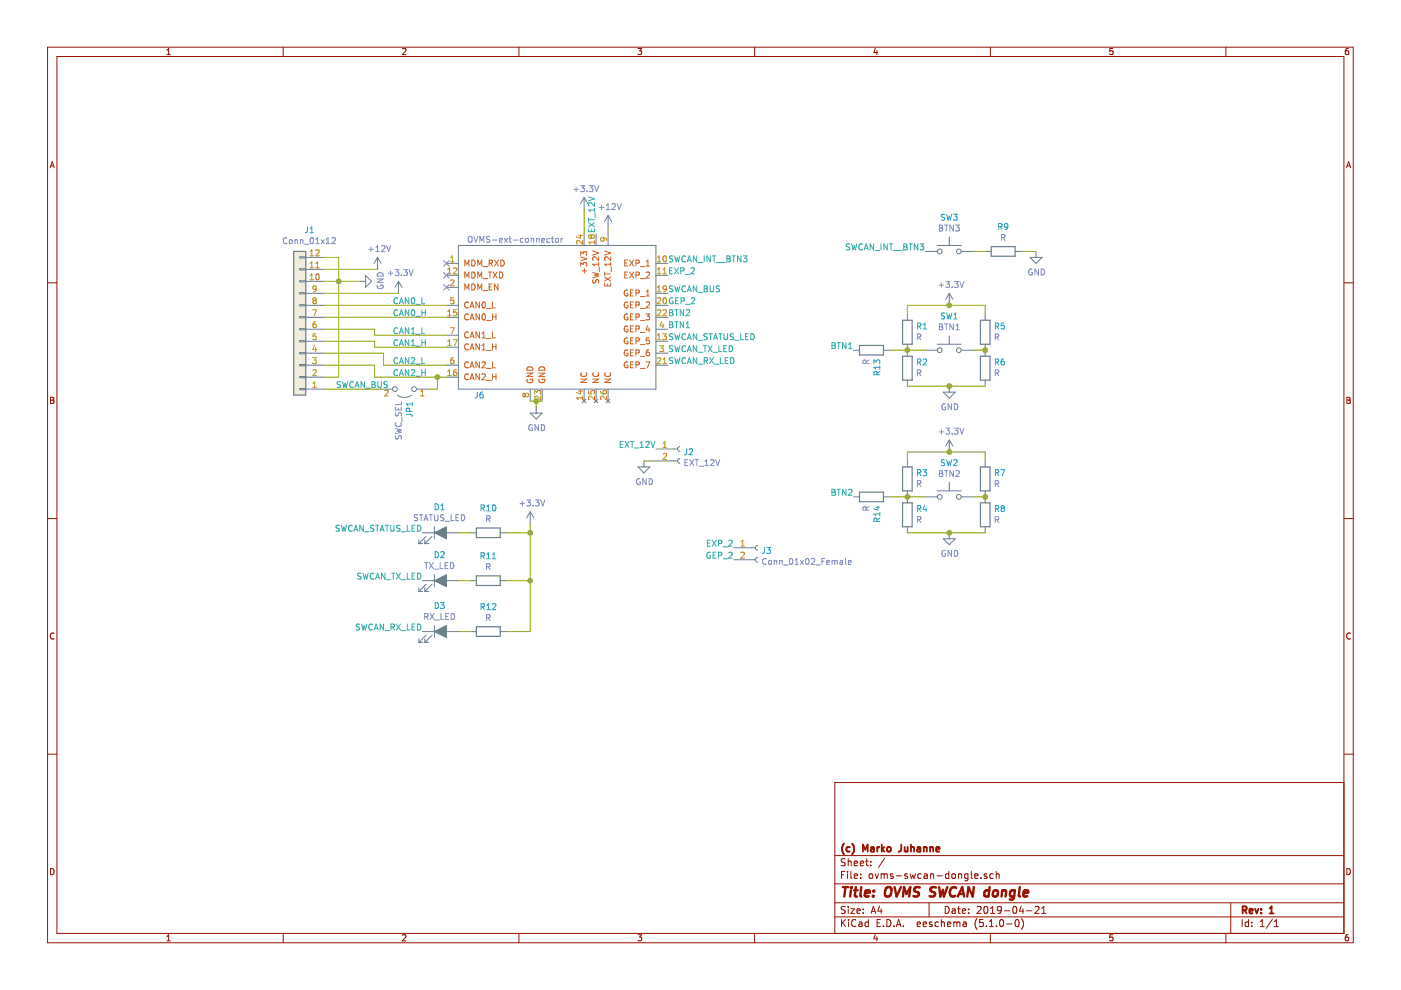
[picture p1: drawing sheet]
<svg xmlns="http://www.w3.org/2000/svg" width="297mm" height="210mm" viewBox="0 0 297 210" stroke-linecap="round" stroke-linejoin="round" font-family="sans-serif">
<g fill="none" stroke="#698087" stroke-width=".21">
<path d="M63.5 54.5h1.3v.2h-1.3zM63.5 57h1.3v.2h-1.3zM63.5 59.5h1.3v.3h-1.3zM64.8 54.6h3.8M64.8 59.7h3.8M64.8 57.1h3.8M76.2 59.7h1.3M77.5 58.4l1.3 1.3-1.3 1.2zM80 54.6l-.7 1.2M80 54.6v2.5M80 54.6l.8 1.2M84.5 59.7l-.8 1.2"/>
<path d="M84.5 59.7v2.5M84.5 59.7l.8 1.2M94.6 55.8h2.6M94.6 58.4h2.6M97.2 52h41.9v30.5h-41.9zM123.8 41.9v2.5M123.8 49.5v2.5M123.8 41.9l-.7 1.3M123.8 41.9l.8 1.3M126.4 49.5v2.5M128.9 45.7v2.5M128.9 49.5v2.5"/>
<path d="M128.9 45.7l-.7 1.3M128.9 45.7l.8 1.3M139.1 55.8h2.5M139.1 58.4h2.5M196.2 53.3h2.5M198.7 52h5.1M201.3 50.3v1.7M203.8 53.3h2.5M208.9 53.3h1.3M215.2 53.3h1.3M218.4 54.6h2.5l-1.2 1.2zM219.7 53.3v1.3"/>
<path d="M63.5 62.1h1.3v.2h-1.3zM63.5 64.6h1.3v.3h-1.3zM63.5 67.1h1.3v.3h-1.3zM63.5 69.7h1.3v.2h-1.3zM63.5 72.2h1.3v.3h-1.3zM63.5 74.8h1.3v.2h-1.3zM63.5 77.3h1.3v.3h-1.3zM63.5 79.8h1.3v.3h-1.3zM64.8 72.3h3.8M64.8 67.3h3.8M64.8 80h3.8M64.8 62.2h3.8"/>
<path d="M64.8 64.7h3.8M64.8 77.4h3.8M64.8 74.9h3.8M64.8 69.8h3.8M94.6 67.3h2.6M94.6 80h2.6M94.6 73.6h2.6M94.6 60.9h2.6M94.6 64.7h2.6M94.6 77.4h2.6M94.6 71.1h2.6M139.1 72.3h2.5"/>
<path d="M139.1 67.3h2.5M139.1 62.2h2.5M139.1 64.7h2.5M139.1 77.4h2.5M139.1 74.9h2.5M139.1 69.8h2.5M181 74.3h1.2M187.3 74.3h1.3M192.4 66.6v1.3M192.4 73v2.5M196.2 74.3h2.5M198.7 73h5.1"/>
<path d="M201.3 62.2v2.5M201.3 71.2v1.8M201.3 62.2l-.8 1.3M201.3 62.2l.7 1.3M203.8 74.3h2.5M208.9 66.6v1.3M208.9 73v2.5M63.5 82.4h1.3v.2h-1.3zM64.8 82.5h3.8M80.7 82.5h2.5M84.2 83.8a2.54 2.54 0 0 0 3.1 0M88.3 82.5h2.5"/>
<path d="M112.4 82.5v2.5M112.4 87.6h2.6l-1.3 1.2zM113.7 86.3v1.3M115 82.5v2.5M123.5 84.7l.7 .7M123.8 82.5v2.5M124.2 84.7l-.7 .7M126 84.7l.8 .7M126.4 82.5v2.5M126.8 84.7l-.8 .7M128.5 84.7l.8 .7M128.9 82.5v2.5"/>
<path d="M129.3 84.7l-.8 .7M135.3 99h2.5l-1.3 1.3zM136.5 97.7v1.3M139.1 97.7h4.5M139.1 95.2h4.5M144.1 97.2a.51 .51 0 0 0-.5 .5 .51 .51 0 0 0 .5 .5M144.1 94.7a.51 .51 0 0 0-.5 .5 .51 .51 0 0 0 .5 .5M192.4 80.6v1.3M192.4 97.7v1.3M200 83.1h2.5l-1.2 1.3zM201.3 81.9v1.2M201.3 93.3v2.5"/>
<path d="M201.3 93.3l-.8 1.3M201.3 93.3l.7 1.3M208.9 80.6v1.3M208.9 97.7v1.3M88.8 115.3h.8M88.8 114.5v.8M89.6 113h7.6M90.1 115.3h.7M90.1 114.5v.8M90.3 113.7l-1.5 1.6M91.6 113.7l-1.5 1.6M92.1 111.7v2.5"/>
<path d="M99.7 113h1.3M106.1 113h1.2M112.4 108.5v2.6M112.4 108.5l-.7 1.3M112.4 108.5l.8 1.3M155.6 118.7h4.5M155.6 116.1h4.5M160.6 118.2a.51 .51 0 0 0-.5 .5 .51 .51 0 0 0 .5 .5M160.6 115.6a.51 .51 0 0 0-.5 .5 .51 .51 0 0 0 .5 .5M181 105.4h1.2M187.3 105.4h1.3M192.4 104.1v2.5"/>
<path d="M192.4 111.7v1.3M196.2 105.4h2.5M198.7 104.1h5.1M200 114.2h2.5l-1.2 1.3zM201.3 102.3v1.8M201.3 113v1.2M203.8 105.4h2.5M208.9 104.1v2.5M208.9 111.7v1.3M88.8 124.6v.8M88.8 135.4v.8M88.8 125.4h.8"/>
<path d="M88.8 136.2h.8M89.6 123.1h7.6M89.6 133.9h7.6M90.1 124.6v.8M90.1 135.4v.8M90.1 125.4h.7M90.1 136.2h.7M90.3 123.9l-1.5 1.5M90.3 134.7l-1.5 1.5M91.6 123.9l-1.5 1.5M91.6 134.7l-1.5 1.5M92.1 121.9v2.5"/>
<path d="M92.1 132.6v2.6M99.7 123.1h1.3M99.7 133.9h1.3M106.1 123.1h1.2M106.1 133.9h1.2"/>
<circle cx="199.2" cy="53.3" r=".51"/>
<circle cx="203.3" cy="53.3" r=".51"/>
<circle cx="199.2" cy="74.3" r=".51"/>
<circle cx="203.3" cy="74.3" r=".51"/>
<circle cx="83.7" cy="82.5" r=".51"/>
<circle cx="87.8" cy="82.5" r=".51"/>
<circle cx="199.2" cy="105.4" r=".51"/>
<circle cx="203.3" cy="105.4" r=".51"/>
</g>
<g fill="none" stroke="#d65f1b" stroke-width=".21">
<path d="M98.6 56.4v-1.3l.4 1 .4-1v1.3M98.6 58.9v-1.2l.4 .9 .4-.9v1.2M100 55.1a.64 .64 0 0 1 .7 .7 .64 .64 0 0 1-.7 .6zM100 57.7a.64 .64 0 0 1 .7 .6 .64 .64 0 0 1-.7 .6zM101.3 56.4v-1.3l.4 1 .4-1v1.3M101.3 58.9v-1.2l.4 .9 .4-.9v1.2M102.4 56.5h1M102.4 59.1h1M103.5 57.7h.7M103.7 55.8l.6-.1 .1-.4-.7-.2v1.3M103.9 57.7v1.2M104 55.8l.4 .6"/>
<path d="M104.5 57.7l.9 1.2M104.9 55.1l.8 1.3M105.4 57.7l-.9 1.2M105.7 55.1l-.8 1.3M105.9 57.7a.64 .64 0 0 1 .7 .6 .64 .64 0 0 1-.7 .6zM106.2 55.1a.64 .64 0 0 1 .7 .7 .64 .64 0 0 1-.7 .6zM123.1 54.1v-.7l.5 .4 .1-.4h.6l.1 .2-.1 .5M123.1 56.4v-.7l.5 .4 .1-.4h.6l.1 .2-.1 .5M123.1 54.5l1.3 .4-1.3 .4M123.4 57.4h1M123.9 56.9v1M125.7 57.8l1.2 .3-.9 .2 .9 .3-1.2 .3"/>
<path d="M125.7 53.2l1.2 .5-1.2 .4M125.7 59.3v.5l.1 .2h.3l.3-.6 .3-.1 .2 .2v.5M126.9 54.5v.7l-.9-.7-.3 .2 .1 .5M126.9 55.7v.7M126.9 56h-1.2l.3 .4M127.1 56.6v1M128.2 57.7v.7M128.2 58.7l1.3 .9M128.2 58.1h1.3M128.2 53.2l1.3 .5-1.3 .4M129.5 56h-1.3l.4 .4M129.5 54.5v.7l-.9-.7-.4 .2 .1 .5"/>
<path d="M129.5 55.7v.7M129.5 58.7l-1.3 .9M129.6 56.6v1M132.5 55.7h.4M132.5 58.3h.4M133.1 55.1h-.6v1.3h.6M133.1 57.7h-.6v1.2h.6M133.5 55.1l.8 1.3M133.5 57.7l.8 1.2M134.3 55.1l-.8 1.3M134.3 57.7l-.8 1.2M134.8 55.8l.6-.1 .1-.4-.7-.2v1.3"/>
<path d="M134.8 58.3h.6l.1-.5-.7-.1v1.2M135.8 56.5h1M135.8 59.1h1M137 56.4h.7M137 55.5l.4-.4v1.3M137 57.8l.5-.1 .2 .3-.8 .9h.8M98.6 61.5v-1.3l.4 .9 .4-.9v1.3M99.3 70.5a.56 .56 0 0 0-.8 .5 .56 .56 0 0 0 .8 .5M99.3 73a.56 .56 0 0 0-.8 .5 .56 .56 0 0 0 .8 .5M99.3 66.7a.56 .56 0 0 0-.8 .5 .56 .56 0 0 0 .8 .5M99.3 64.1a.56 .56 0 0 0-.8 .6 .56 .56 0 0 0 .8 .5M99.3 76.8a.56 .56 0 0 0-.8 .6 .56 .56 0 0 0 .8 .5"/>
<path d="M99.3 79.4a.56 .56 0 0 0-.8 .5 .56 .56 0 0 0 .8 .5M99.6 67.8l.5-1.2 .4 1.2M99.6 74.2l.5-1.3 .4 1.3M99.6 65.3l.5-1.3 .4 1.3M99.6 78l.5-1.3 .4 1.3M99.6 71.6l.5-1.2 .4 1.2M99.8 67.5h.6M99.8 73.8h.6M99.8 64.9h.6M99.8 77.6h.6M99.8 71.3h.6M100 60.2a.64 .64 0 0 1 .7 .6 .64 .64 0 0 1-.7 .7z"/>
<path d="M101.3 61.5v-1.3l.4 .9 .4-.9v1.3M101.7 64v1.3l-.8-1.3v1.3M101.7 66.6v1.2l-.8-1.2v1.2M101.7 70.4v1.2l-.8-1.2v1.2M101.7 72.9v1.3l-.8-1.3v1.3M101.7 76.7v1.3l-.8-1.3v1.3M101.7 79.3v1.2l-.8-1.2v1.2M102.2 71.6h.7M102.2 76.8l.5-.1 .2 .4-.8 .9h.8M102.2 79.4l.5-.1 .2 .3-.8 .9h.8M102.2 74.2h.7M102.2 70.7l.4-.3v1.2"/>
<path d="M102.2 73.3l.4-.4v1.3M102.3 66.7l.2-.1a.67 .67 0 0 1 .4 .6 .67 .67 0 0 1-.4 .6l-.3-.5zM102.3 64.1l.2-.1a.67 .67 0 0 1 .4 .7 .67 .67 0 0 1-.4 .6l-.3-.5zM102.4 61.6h1M103.2 68h.9M103.2 74.3h.9M103.2 65.4h.9M103.2 78.1h.9M103.2 71.8h.9M103.7 60.8h.4M104.3 60.2h-.6v1.3h.6M104.4 64v1.3h.6"/>
<path d="M104.4 66.6v1.2M104.4 70.4v1.2h.6M104.4 72.9v1.3M104.4 76.7v1.3h.6M104.4 79.3v1.2M104.4 67.2h.8M104.4 79.9h.8M104.4 73.5h.8M105.2 66.6v1.2M105.2 72.9v1.3M105.2 79.3v1.2M105.6 60.2v1.3l-.7-1.3v1.3"/>
<path d="M111.7 79.1h1.3l-1.3 .7h1.3M111.9 77.9a.67 .67 0 0 1 .7-.1 .67 .67 0 0 1 .4 .7h-1.3zM114.2 79.1h1.3l-1.3 .7h1.3M114.4 77.9a.67 .67 0 0 1 .8-.1 .67 .67 0 0 1 .3 .7h-1.3zM123.3 79.1a.56 .56 0 0 0 .5 .7 .56 .56 0 0 0 .5-.7M125.8 79.1a.56 .56 0 0 0 .5 .7 .56 .56 0 0 0 .5-.7M128.2 60v.6h1.3v-.6M128.3 79.1a.56 .56 0 0 0 .5 .7 .56 .56 0 0 0 .5-.7M128.8 60.2v.4M133.1 71.7a.57 .57 0 0 0-.8 .6 .57 .57 0 0 0 .8 .5v-.4h-.2M133.1 61.6a.57 .57 0 0 0-.8 .5 .57 .57 0 0 0 .8 .5v-.4h-.2M133.1 64.1a.57 .57 0 0 0-.8 .6 .57 .57 0 0 0 .8 .5v-.4h-.2"/>
<path d="M133.1 66.6a.57 .57 0 0 0-.8 .6 .57 .57 0 0 0 .8 .5v-.4h-.2M133.1 69.2a.57 .57 0 0 0-.8 .5 .57 .57 0 0 0 .8 .5v-.4h-.2M133.1 74.3a.57 .57 0 0 0-.8 .5 .57 .57 0 0 0 .8 .5v-.4h-.2M133.1 76.8a.57 .57 0 0 0-.8 .6 .57 .57 0 0 0 .8 .5v-.4h-.2M133.7 72.2h.4M133.7 67.2h.4M133.7 62.1h.4M133.7 64.6h.4M133.7 77.3h.4M133.7 74.8h.4M133.7 69.7h.4M134.3 71.6h-.6v1.3h.6"/>
<path d="M134.3 61.5h-.6v1.3h.6M134.3 64h-.6v1.3h.6M134.3 66.6h-.6v1.2h.6M134.3 69.1h-.6v1.3h.6M134.3 74.2h-.6v1.2h.6M134.3 76.7h-.6v1.3h.6M134.8 62.1h.6l.1-.5-.7-.1v1.3M134.8 64.7l.6-.1 .1-.5-.7-.1v1.3M134.8 67.2h.6l.1-.5-.7-.1v1.2M134.8 69.8l.6-.1 .1-.5-.7-.1v1.3M134.8 72.3l.6-.1 .1-.4-.7-.2v1.3M134.8 74.8h.6l.1-.5-.7-.1v1.2"/>
<path d="M134.8 77.4l.6-.1 .1-.5-.7-.1v1.3M135.8 73h1M135.8 68h1M135.8 62.9h1M135.8 65.4h1M135.8 78.1h1M135.8 75.6h1M135.8 70.5h1M136.9 66.6h.8l-.4 .4 .4 .2v.5l-.2 .1-.6-.1M136.9 76.7h.9l-.6 1.3M137 61.8l.4-.3v1.3M137 64.1l.5-.1 .2 .4-.8 .9h.8"/>
<path d="M137 62.8h.7M137.3 69l-.3 .9h.8M137.6 74.2h-.2a.79 .79 0 0 0-.2 1.2l.5-.1v-.5l-.5-.1-.2 .2M137.6 69.5v.9M137.7 71.6h-.6l-.1 .6 .2-.1 .5 .1v.6l-.2 .1-.5-.1M99.6 80.5l.5-1.2 .4 1.2M99.8 80.2h.6M103.2 80.7h.9M111.8 80.4a.57 .57 0 0 0 .6 .8 .57 .57 0 0 0 .4-.8h-.4v.2M114.3 80.4a.57 .57 0 0 0 .6 .8 .57 .57 0 0 0 .5-.8h-.4v.2M123.1 80.4h1.3l-1.3 .7h1.3M125.7 80.4h1.2l-1.2 .7h1.2"/>
<path d="M128.2 80.4h1.3l-1.3 .7h1.3"/>
</g>
<g fill="none" stroke="#c29900" stroke-width=".21">
<path d="M65.7 54.2h.8M65.7 56.8h.8M65.7 59.3h.8M65.7 53.3l.4-.3v1.2M65.7 55.9l.4-.4v1.3M65.7 58.4l.4-.3v1.2M67 53.1l.4-.1 .3 .3-.8 .9h.8M67 56.8h.7M67 55.9l.3-.4v1.3M67.1 58.2l.2-.1a.67 .67 0 0 1 .4 .6 .67 .67 0 0 1-.4 .6l-.3-.5zM94.9 58.1h.8M94.9 57.1l.4-.3v1.3"/>
<path d="M95.5 55.5h.8M95.5 54.6l.4-.4v1.3M95.5 59.5l.5-.2 .3 .4-.8 .9h.8M96.1 56.9l.5-.1 .3 .3-.8 1h.8M122.7 49.9h.8M123.1 49.7v.8l-.9-.3M123.5 51v.8l-.9-.8-.4 .3 .2 .4M125.3 50l.3-.2h.2l.2 .2v.4l-.2 .1h-.4l-.1-.2M125.3 50l-.2-.2-.3 .2 .1 .5h.3l.1-.2M125.3 50v.3M126 51v.7M126 51.4h-1.2l.3 .3"/>
<path d="M127.9 50.4l.2 .2v.4l-.2 .1h-.5l-.1-.5 .3-.2 .9 .2 .1 .4M139.4 55.5h.7M139.4 54.6l.3-.4v1.3M139.4 57.1l.3-.3v1.3M139.4 58.1h.7M140.6 58.1h.7M140.6 57.1l.3-.3v1.3M140.7 54.4l.2-.2a.67 .67 0 0 1 .4 .7 .67 .67 0 0 1-.4 .6l-.3-.5zM66.3 65.7h.8l-.5 1.2M66.3 75.8h.8l-.5 .5 .4 .1 .1 .5-.3 .2-.5-.1M66.3 78.5l.5-.1 .3 .3-.8 .9h.8M66.6 63.7l-.3-.3 .3-.3h.2l.3 .3-.3 .3"/>
<path d="M66.6 63.7l-.3 .2v.3l.3 .2h.4l.1-.2v-.3l-.3-.2M66.6 63.7h.2M66.6 73.2l-.3 .9h.8M67 68.2h-.3a.79 .79 0 0 0-.1 1.3l.4-.1 .1-.5-.3-.2h-.2l-.3 .2M67 73.7v.9M67 70.7h-.6l-.1 .7 .5-.2 .3 .3v.3l-.3 .2-.5-.1M67.1 61.2l-.3 .2-.3-.1-.2-.1 .1-.5 .4-.1 .3 .2-.2 .9-.4 .2M94.9 66l.4-.3v1.2M94.9 72.4l.4-.4v1.3M94.9 78.7l.4-.3v1.2M94.9 66.9h.8M94.9 79.6h.8"/>
<path d="M94.9 73.3h.8M95.5 69.5h.8l-.5 1.2M96.1 72h.8l-.5 1.3M96.1 75.8h-.2a.79 .79 0 0 0-.1 1.3l.3-.1 .2-.4-.3-.3h-.2l-.3 .3M96.2 63.1h-.6l-.1 .6 .5-.1 .3 .3v.3l-.3 .2-.5-.1M96.8 78.4l-.5 .1-.2 .4 .1 .6 .6 .1 .1-.2-.1-.5-.4-.1-.3 .3M96.8 65.7h-.6l-.1 .6 .5-.1 .3 .2v.3l-.3 .2-.5-.1M139.4 61l.3-.4v1.3M139.4 71.1l.3-.4v1.3M139.4 72h.7M139.4 65.8l.4-.1 .3 .3-.8 .9h.8M139.4 61.9h.7"/>
<path d="M139.4 63.3l.4-.2 .3 .4-.8 .9h.8M139.4 76l.4-.2 .3 .4-.8 .9h.8M139.9 73.3h.8l-.4 .5 .3 .1 .1 .4-.3 .3-.5-.2M140.3 68.2l-.3 .8h.7M140.5 70.7h.8l-.4 .5 .3 .2 .1 .4-.2 .2-.6-.1M140.6 65.8l.5-.1 .2 .3-.8 .9h.8M140.6 68.6v.9M140.6 76.2l.3-.4v1.3M140.6 77.1h.7M140.7 63.3l.2-.2a.67 .67 0 0 1 .4 .7 .67 .67 0 0 1-.4 .6l-.3-.5zM141.3 61.2l-.2 .2-.4-.1-.1-.6 .5-.1 .2 .2-.1 .8-.1 .2-.4 .1M66.3 82.2h.8"/>
<path d="M66.3 81.3l.4-.4v1.3M81.6 82.8l.5-.1 .2 .3-.8 1h.8M89.2 84h.7M89.2 83l.4-.3v1.3M111.4 83.6l-.3-.2-.3 .2v.3l.3 .2 .3-.2M111.4 83.6l.2-.2h.3l.2 .2-.1 .4-.1 .1h-.3l-.2-.2M111.4 83.6v.3M113.4 83.6v-.8l.4 .4 .2-.3 .4-.1 .2 .2-.1 .6M114.6 84v.8l-.9-.8-.3 .3 .1 .4M122.7 82.9h.8M123.1 82.7v.8l-.9-.3M123.5 84v.7"/>
<path d="M123.5 84.4h-1.3l.4 .3M124.8 82.9v.6h.6l-.1-.5 .2-.2h.3l.2 .2-.1 .5M126 84v.8l-.9-.8-.3 .3 .1 .4M127.3 82.9l.1 .4 .5 .2h.6v-.6l-.1-.1-.5 .1-.1 .4 .3 .2M128.6 84v.8l-.9-.8-.4 .3 .1 .4M140.6 96.3l.5-.2 .2 .4-.8 .9h.8M140.6 94.9h.7M140.6 94l.4-.4v1.3M157.1 115.8h.7M157.1 114.9l.4-.4v1.3M157.1 117.2l.5-.1 .2 .3-.8 .9h.8"/>
</g>
<g fill="none" stroke="#2b9ddb" stroke-width=".21">
<path d="M65.2 48.1v.9l-.2 .3h-.3M65.7 49.3h.8M65.7 48.4l.4-.3v1.2M200.3 45.5l-.5-.1-.2 .1v.4l.6 .3 .1 .3-.3 .2-.4-.1M200.7 45.4l.3 1.3 .3-.9 .2 .9 .3-1.3M202.2 45.4h.7l-.4 .5 .4 .1v.6l-.2 .1-.5-.1M211.8 48.1l.6-.1v-.5l-.6-.1v1.3M212.1 48.1l.4 .6M213.7 48l-.3 .2-.3-.1-.2-.1 .1-.5 .4-.1 .3 .2-.2 .9-.4 .2M185.3 77.1v-.8l.5 .4 .1-.3 .4-.1 .2 .3-.1 .5M185.9 79.5v-.7h-.5l-.1 .7h1.2M186.5 78.7l-.6 .5"/>
<path d="M186.5 77.9h-1.2l.3 .4M186.5 77.5v.8M194.5 69.2l.7-.2v-.4l-.7-.1v1.3M194.5 76.8l.7-.1v-.5l-.7-.1v1.3M194.8 69.2l.4 .6M194.8 76.8l.4 .6M195.7 69.8h.8M195.7 68.8l.4-.3v1.3M195.7 76.2l.5-.1 .3 .4-.8 .9h.8M200.3 66.4h-.5l-.2 .1v.3l.6 .3 .1 .3-.3 .2h-.4M200.7 66.4l.3 1.2 .3-.9 .2 .9 .3-1.2M202.2 67.6h.7"/>
<path d="M202.2 66.7l.4-.3v1.2M211 76.8l.7-.1v-.5l-.7-.1v1.3M211 69.2l.7-.2v-.4l-.7-.1v1.3M211.3 69.2l.5 .6M211.3 76.8l.5 .6M212.8 76.1h-.2a.79 .79 0 0 0-.1 1.3l.3-.1 .2-.5-.3-.2h-.2l-.3 .2M212.9 68.5h-.6l-.1 .6 .5-.1 .3 .2v.3l-.3 .3-.5-.2M86.1 87.8h1l.3 .2v.3M86.8 87.2l-.1-.6h-.4l-.2 .6h1.3M87.4 85.3v.7M87.4 85.7h-1.3l.4 .3M101.2 83.1v.9l-.2 .3-.3 .1"/>
<path d="M102.3 83.1h-.2a.79 .79 0 0 0-.1 1.3l.3-.1 .2-.5-.3-.2h-.2l-.3 .2M145.6 95.1v1l-.2 .3h-.3M146.1 95.3l.5-.2 .3 .4-.8 .9h.8M195.7 99.6h.8l-.5 .5 .4 .1 .1 .4-.3 .3-.5-.2M200.2 98.2h.1M200.2 98.2v.5h-.6M200.3 97.5h-.5l-.2 .2 .1 .3 .5 .2M200.7 97.5l.3 1.2 .3-.9 .2 .9 .3-1.2M202.2 97.6l.5-.1 .2 .3-.7 .9h.7M212.2 99.6h.8l-.5 1.3M92.3 106.8a.64 .64 0 0 1 .7 .7 .64 .64 0 0 1-.7 .6zM92.3 117a.64 .64 0 0 1 .7 .6 .64 .64 0 0 1-.7 .6z"/>
<path d="M93.5 108.1h.7M93.5 107.2l.3-.4v1.3M93.5 117.1l.4-.1 .3 .3-.8 .9h.8M102 107.7h.6v-.5l-.6-.1v1.2M102 117.9l.6-.1v-.5l-.6-.1v1.3M102.3 107.7l.4 .6M102.3 117.9l.4 .6M103.2 108.3h.7M103.2 107.4l.4-.3v1.2M103.2 117.6l.4-.4v1.3M103.2 118.5h.7M104.4 118.5h.7"/>
<path d="M104.4 117.6l.3-.4v1.3M104.5 107.2l.2-.1a.67 .67 0 0 1 .4 .6 .67 .67 0 0 1-.4 .6l-.3-.5zM162.1 116.1v.9l-.2 .3-.3 .1M162.6 116.1h.8l-.5 .5 .4 .1 .1 .4-.3 .3-.5-.2M185.7 107.5h.8M185.9 110.6v-.7h-.5l-.1 .7h1.2M186.1 107.4v.7l-.9-.3M186.5 108.6v.8M186.5 109.8l-.6 .4M186.5 109h-1.2l.3 .4M194.5 100.2l.7-.1v-.4l-.7-.1v1.3M194.5 107.9l.7-.1v-.5l-.7-.1v1.3"/>
<path d="M194.8 100.2l.4 .7M194.8 107.9l.4 .6M196 107.2l-.3 .8h.8M196.3 107.6v.9M211 100.2l.7-.1v-.4l-.7-.1v1.3M211 107.9l.7-.1v-.5l-.7-.1v1.3M211.3 100.2l.5 .7M211.3 107.9l.5 .6M212.5 107.8l-.3-.3 .3-.3h.2l.3 .3-.3 .3M212.5 107.8l-.3 .2v.2l.3 .3 .3-.1 .2-.2v-.2l-.3-.2M212.5 107.8h.2M92.3 127.8a.64 .64 0 0 1 .7 .6 .64 .64 0 0 1-.7 .6z"/>
<path d="M93.4 127.8h.8l-.4 .4 .3 .2 .1 .4-.3 .2-.5-.1M102 128.7l.6-.1v-.5l-.6-.1v1.3M102.3 128.7l.4 .6M103.2 128.3l.4-.3v1.3M103.2 129.3h.7M104.4 128.1l.5-.1 .2 .3-.8 1h.8"/>
</g>
<g fill="none" stroke="#7e87cf" stroke-width=".21">
<path d="M122.2 39.7v.9M123.1 39.4h.8l-.4 .5 .3 .1 .1 .4-.2 .2-.6-.1M124.9 39.4h.8l-.4 .5 .4 .1v.5l-.2 .1-.6-.1M126.1 39.4l.4 1.2 .4-1.2M60.9 50.5a.56 .56 0 0 0-.8 .1 .56 .56 0 0 0 0 .8l.4 .3 .4-.2M61.4 50.9l.3-.1 .3 .3-.1 .5-.5-.1zM62.5 50.9h.5l.1 .8M62.5 50.8v.9M63.7 50.9h.5v.8M63.7 50.8v.9M64.5 51.8h1M65.9 50.5l.1-.1a.67 .67 0 0 1 .5 .6 .67 .67 0 0 1-.5 .7l-.3-.5z"/>
<path d="M67 51.7h.7M67 50.7l.3-.3v1.3M68.1 50.8l.7 .9M68.8 50.8l-.7 .9M69.2 51.7h.7M69.2 50.7l.3-.3v1.3M70.4 50.5l.5-.1 .2 .3-.8 1h.8M78.2 52.9h1M78.7 52.4v.9M79.7 53.3h.7M79.7 52.4l.3-.3v1.2M80 59.1h1.2l-1.2 .8h1.2"/>
<path d="M80 58.1a.68 .68 0 0 1 .8-.2 .68 .68 0 0 1 .4 .6h-1.2zM80.9 52.2l.5-.1 .2 .3-.8 .9h.8M82 52.1l.4 1.2 .4-1.2M82.3 57.9h1M82.8 57.4v1M83.8 57.1h.8l-.5 .5 .4 .2 .1 .4-.3 .2-.5-.1M85.1 58.3v.1M85.6 57.1h.8l-.5 .5 .4 .2v.5l-.2 .1-.5-.1M86.7 57.1l.5 1.3 .4-1.3M94 55.2l1.3 1.3M94 57.8l1.3 1.2M95.3 55.2l-1.3 1.3"/>
<path d="M95.3 57.8l-1.3 1.2M99.3 50.3l.3-.2a.44 .44 0 0 1 .5 .4v.7l-.5 .2-.3-.2zM100.5 50.1l.4 1.3 .4-1.3M101.7 51.4v-1.3l.5 .9 .4-.9v1.3M103.9 50.2l-.5-.1-.2 .1v.4l.5 .2 .2 .4-.3 .2-.5-.1M104.4 50.9h1M105.9 50.9l.6-.1v-.2l-.4-.1-.2 .2 .1 .6h.5M106.9 50.5l.7 .9M107.6 50.5l-.7 .9M107.9 50.5h.5M108.1 50.1v1.1l.3 .2M108.8 50.9h1"/>
<path d="M110.9 50.6l-.3-.1-.3 .3 .1 .5h.5M111.5 50.6l.5 .1v.6l-.3 .1-.3-.2zM112.6 50.7l.5-.1 .1 .8M112.6 50.5v.9M113.8 50.7l.4-.1 .1 .8M113.8 50.5v.9M114.9 50.9l.6-.1-.1-.2-.4-.1-.1 .2v.6h.5M116.6 50.6l-.4-.1-.3 .3 .2 .5h.5M116.9 50.5h.5M117.1 50.1v1.1l.3 .2M117.9 50.6l.5 .1-.1 .6-.3 .1-.3-.2zM119 50.5v.9"/>
<path d="M119.3 50.5l-.3 .3M121.7 40.2h.9M124.4 40.5v.1M127 44h1M127.5 43.5v1M128.6 44.5h.7M128.6 43.5l.3-.3v1.3M129.8 43.3l.5-.1 .2 .3-.8 1h.8M130.8 43.2l.5 1.3 .4-1.3M199.2 47.7h.4l.2 .3-.2 .3 .3 .3-.1 .3-.6 .1zM199.2 48.3h.4M199.6 60v1"/>
<path d="M200.3 47.7h.7M200.6 59.7h.7l-.4 .5 .4 .1v.4l-.2 .3-.5-.2M200.6 47.7v1.3M202.1 47.7v1.3l-.7-1.3v1.3M202.4 59.7h.7l-.4 .5 .4 .1v.5l-.2 .2-.5-.2M202.6 47.7h.8l-.4 .5 .3 .1v.6l-.1 .1-.6-.1M203.5 59.7l.4 1.3 .5-1.3M212.3 50.4l.7-.1v-.5l-.7-.1v1.3M212.6 50.4l.5 .6M218.8 57.1a.59 .59 0 0 0-.7 .6 .59 .59 0 0 0 .7 .6l.1-.5h-.3M220.2 57v1.3l-.8-1.3v1.3M220.8 57a.64 .64 0 0 1 .7 .7 .64 .64 0 0 1-.7 .6z"/>
<path d="M80 60.5a.59 .59 0 0 0 .6 .7 .59 .59 0 0 0 .6-.7l-.5-.1v.3M94 60.3l1.3 1.2M95.3 60.3l-1.3 1.2M183.6 77.1l-.1-.7h-.4l-.1 .7h1.2M184.2 76.3l-.6 .5M194.5 71.5l.7-.1v-.5l-.7-.1v1.3M194.5 79.1l.7-.1v-.5l-.7-.1v1.3M194.8 71.5l.4 .6M194.8 79.1l.4 .6M199.1 60.5h1M199.2 68.7h.4l.2 .2-.2 .4 .3 .2-.1 .4h-.6zM199.2 69.3h.4"/>
<path d="M200.3 68.7h.7M200.6 68.7v1.2M201.9 60.8v.2M202.1 68.7v1.2l-.7-1.2v1.2M202.7 69.9h.7M202.7 69l.3-.3v1.2M211 71.5l.7-.1v-.5l-.7-.1v1.3M211 79.1l.7-.1v-.5l-.7-.1v1.3M211.3 71.5l.5 .6M211.3 79.1l.5 .6M83.8 86.3v.6h1.3v-.6M83.8 90.9l1.3 .3-.9 .2 .9 .2-1.3 .3"/>
<path d="M83.9 87.5l-.1 .5 .2 .1h.3l.3-.5 .3-.1 .2 .2v.5M83.9 92.4l-.1 .5 .2 .1h.3l.3-.5 .3-.1 .2 .2v.5M84 89.6a.56 .56 0 0 0 0 .8 .56 .56 0 0 0 .8 0l.3-.4-.1-.4M84.4 86.5v.4M85.1 85.2v.6h-1.3M85.2 88.4v1M112.8 90.1a.59 .59 0 0 0-.7 .6 .59 .59 0 0 0 .7 .6l.1-.5h-.3M114.2 90v1.3l-.8-1.3v1.3M114.8 90a.64 .64 0 0 1 .7 .7 .64 .64 0 0 1-.7 .6zM145.2 98.1h.4M145.8 97.5h-.6v1.2h.6M146.2 97.5l.9 1.2"/>
<path d="M147.1 97.5l-.9 1.2M147.4 97.5h.7M147.8 97.5v1.2M148.2 98.9h1M149.5 98.7h.7M149.5 97.8l.3-.3v1.2M150.6 97.6l.5-.1 .3 .3-.8 .9h.8M151.7 97.5l.5 1.2 .4-1.2M199.1 91.6h1M199.2 99.8h.4l.2 .2-.2 .4 .3 .2-.1 .4h-.6zM199.6 91.1v.9M200.3 99.8h.7"/>
<path d="M200.4 85.7a.59 .59 0 0 0-.7 .5 .59 .59 0 0 0 .7 .6l.1-.5h-.3M200.6 90.8h.7l-.4 .5 .4 .1v.4l-.2 .2-.5-.1M200.6 99.8v1.2M201.7 85.6v1.3l-.7-1.3v1.3M201.9 91.9v.1M202.1 99.8v1.2l-.7-1.2v1.2M202.4 90.8h.7l-.4 .5 .4 .1v.5l-.2 .1-.5-.1M202.4 85.6a.64 .64 0 0 1 .7 .6 .64 .64 0 0 1-.7 .7zM202.7 99.9l.5-.1 .2 .3-.8 .9h.8M203.5 90.8l.4 1.2 .5-1.2M88.6 109.2l-.5-.1-.2 .2v.3l.6 .3 .1 .3-.3 .2h-.5M88.9 109.1h.7"/>
<path d="M89.3 109.1v1.3M89.9 110.4l.4-1.3 .4 1.3M90 110h.6M90 119.3h.7M90.4 119.3v1.3M91 109.1h.7M91 119.3l.9 1.3M91.3 109.1v1.3M91.9 119.3l-.9 1.3M92.1 109.1v1.1l.3 .2h.3l.1-.2v-1.1M93.3 119.3v1.3h.6M94.1 109.2l-.5-.1-.1 .2v.3l.5 .3 .1 .3-.2 .2h-.5"/>
<path d="M94.4 110.5h.9M94.4 119.9h.4M95 119.3h-.6v1.3h.6M95.5 119.3a.64 .64 0 0 1 .8 .6 .64 .64 0 0 1-.8 .7zM95.6 109.1v1.3h.6M96.7 109.7h.4M97.3 109.1h-.6v1.3h.6M97.8 109.1a.64 .64 0 0 1 .7 .7 .64 .64 0 0 1-.7 .6zM103.2 110l.7-.1v-.4l-.7-.1v1.2M103.5 110l.4 .6M110.3 106.8h.9M110.7 106.3v1"/>
<path d="M111.7 106h.8l-.4 .5 .3 .1 .1 .5-.3 .2-.5-.1M113 107.2v.1M113.5 106h.8l-.4 .5 .3 .1v.6l-.1 .1-.6-.1M114.7 106l.4 1.3 .4-1.3M135.7 101.5a.59 .59 0 0 0-.7 .6 .59 .59 0 0 0 .7 .6v-.5h-.2M137 101.5v1.2l-.7-1.2v1.2M137.6 101.5a.64 .64 0 0 1 .7 .6 .64 .64 0 0 1-.7 .6zM162.5 118.5a.56 .56 0 0 0-.8 .5 .56 .56 0 0 0 .8 .5M163.1 118.9l.4 .1v.6l-.3 .1-.3-.3zM164.2 119l.4-.1 .1 .8M164.2 118.8v.9M165.3 119l.5-.1 .1 .8"/>
<path d="M165.3 118.8v.9M166.1 119.8h1M167.5 118.5l.2-.1a.67 .67 0 0 1 .4 .6 .67 .67 0 0 1-.4 .7l-.3-.5zM168.6 119.7h.7M168.6 118.8l.3-.4v1.3M169.7 118.8l.7 .9M170.4 118.8l-.7 .9M170.9 118.5l.2-.1a.69 .69 0 0 1 .4 .6 .69 .69 0 0 1-.4 .7l-.3-.5zM172 118.5l.5-.1 .2 .4-.8 .9h.8M173 119.8h1M174.3 119h.4M174.8 118.4h-.5v1.3"/>
<path d="M175.3 119.2l.6-.1-.1-.2-.4-.1-.1 .2v.6h.5M176.4 119l.4-.2 .2 .2M176.4 118.8v.9M177 119l.1-.2 .4 .1v.8M177 119v.7M178.1 118.9h.5v.8M178.6 119.1l-.5 .3v.2h.5M179.3 118.4v1.1l.1 .2M179.9 119.2l.6-.1-.1-.2-.4-.1-.1 .2v.6h.5M183.6 108.2l-.1-.7h-.4l-.1 .7h1.2M184.2 107.4l-.6 .5M194.5 102.6l.7-.1v-.5l-.7-.1v1.3"/>
<path d="M194.5 110.2l.7-.1v-.5l-.7-.1v1.3M194.8 102.6l.4 .6M194.8 110.2l.4 .6M199.2 100.4h.4M200.4 116.8a.59 .59 0 0 0-.7 .5 .59 .59 0 0 0 .7 .6l.1-.5h-.3M201.7 116.7v1.3l-.7-1.3v1.3M202.4 116.7a.64 .64 0 0 1 .7 .6 .64 .64 0 0 1-.7 .7zM211 102.6l.7-.1v-.5l-.7-.1v1.3M211 110.2l.7-.1v-.5l-.7-.1v1.3M211.3 102.6l.5 .6M211.3 110.2l.5 .6M90.1 130.7h.6v-.5l-.6-.1v1.2"/>
<path d="M90.4 130.7l.4 .6M91.2 130.1l.8 1.2M92 130.1l-.8 1.2M92.1 120.7h.9M92.2 131.5h1M93.5 130.1v1.2h.6M94.5 130.7h.5M95.1 130.1h-.6v1.2h.6M95.7 130.1a.64 .64 0 0 1 .7 .6 .64 .64 0 0 1-.7 .6zM103.2 120.2l.7-.1v-.5l-.7-.1v1.3M103.2 131l.7-.1v-.5l-.7-.1v1.3M103.5 120.2l.4 .6"/>
<path d="M103.5 131l.4 .6"/>
</g>
<g fill="none" stroke="#95a600" stroke-width=".21">
<path d="M68.6 54.6h3.2v25.4h-3.2M68.6 57.1h11.4M68.6 59.7h7.6M123.8 44.4v5.1M128.9 48.2v1.3M206.3 53.3h2.6M216.5 53.3h3.2M68.6 64.7h26M68.6 67.3h26M68.6 69.8h10.8v1.3h15.2M68.6 72.3h10.8v1.3h15.2M68.6 77.4h10.8v2.6h15.2"/>
<path d="M68.6 74.9h12.7v2.5h13.3M68.6 62.2h15.9M92.7 80v2.5h-1.9M188.6 74.3h7.6M192.4 66.6v-1.9h16.5v1.9M206.3 74.3h2.6M68.6 82.5h12.1M112.4 85h2.6M113.7 85v1.3M136.5 97.7h2.6M192.4 97.7v-1.9h16.5v1.9M192.4 81.9h16.5"/>
<path d="M97.2 113h2.5M107.3 113h5.1M112.4 111.1v22.8h-5.1M188.6 105.4h7.6M192.4 113h16.5M206.3 105.4h2.6M97.2 123.1h2.5M97.2 133.9h2.5M107.3 123.1h5.1"/>
</g>
<g fill="none" stroke="#2faea8" stroke-width=".21">
<path d="M124.8 48.5v.6h1.2v-.6M124.8 46.2v.7M124.8 47.2l1.2 .9M124.8 46.6h1.2M124.8 41.7l1.2 .5-1.2 .4M125.4 48.7v.4M126 43v.7l-.9-.7-.3 .2 .1 .5M126 44.1v.8M126 47.2l-1.2 .9M126 44.5h-1.2l.3 .4M126.2 45.1v1M142 57.4h.4"/>
<path d="M142.6 56.8h-.6v1.3h.6M142.7 54.3l-.5-.1-.2 .2v.3l.5 .3 .2 .3-.3 .2h-.5M143 56.8l.8 1.3M143.1 54.2l.3 1.3 .2-.9 .2 .9 .3-1.3M143.8 56.8l-.8 1.3M144.3 57.4h.6l.2-.2-.1-.3-.7-.1v1.3M145.3 58.2h1M145.4 54.4a.58 .58 0 0 0-.8 .5 .58 .58 0 0 0 .7 .6l.1-.1M145.7 55.5l.5-1.3 .4 1.3M145.8 55.2h.7M146.5 56.9l.5-.1 .2 .3-.7 1h.7M147.7 54.2v1.3l-.7-1.3v1.3"/>
<path d="M148 55.6h1M149.3 54.2v1.3M150.6 54.2v1.3l-.7-1.3v1.3M151.1 54.2h.7M151.4 54.2v1.3M151.9 55.6h1.9M154.1 54.2l.6 .2 .1 .2-.2 .3 .3 .2-.2 .4h-.6zM154.1 54.9h.5M155.2 54.2h.7M155.6 54.2v1.3M157.1 54.2v1.3l-.7-1.3v1.3M157.6 54.2h.8l-.5 .5 .4 .2 .1 .4-.3 .2-.5-.1"/>
<path d="M180.1 51.8l-.4-.1-.3 .3 .1 .3 .6 .2v.4h-.7M180.6 51.7l.3 1.3 .2-.9 .3 .9 .2-1.3M182.9 51.8a.56 .56 0 0 0-.8 .5 .56 .56 0 0 0 .8 .6M183.2 53l.4-1.3 .5 1.3M183.3 52.6h.7M185.2 51.7v1.3l-.7-1.3v1.3M185.5 53.1h1M186.8 51.7v1.3M188.1 51.7v1.3l-.7-1.3v1.3M188.5 51.7h.8M188.9 51.7v1.3M189.4 53.1h1.9"/>
<path d="M191.6 51.7h.5l.2 .3-.2 .3 .3 .2-.2 .4-.6 .1zM191.6 52.3h.5M192.7 51.7h.7M193.1 51.7v1.3M194.6 51.7v1.3l-.7-1.3v1.3M195.1 51.7h.8l-.5 .5 .4 .1v.6l-.2 .1-.5-.1M84.3 63.3a.56 .56 0 0 0-.8 .5 .56 .56 0 0 0 .8 .5M84.3 65.8a.56 .56 0 0 0-.8 .5 .56 .56 0 0 0 .8 .5M84.3 69.6a.56 .56 0 0 0-.8 .5 .56 .56 0 0 0 .8 .5M84.3 72.1a.56 .56 0 0 0-.8 .6 .56 .56 0 0 0 .8 .5M84.3 76a.56 .56 0 0 0-.8 .5 .56 .56 0 0 0 .8 .5M84.3 78.5a.56 .56 0 0 0-.8 .5 .56 .56 0 0 0 .8 .5"/>
<path d="M84.7 64.4l.4-1.3 .4 1.3M84.7 66.9l.4-1.2 .4 1.2M84.7 70.7l.4-1.2 .4 1.2M84.7 73.3l.4-1.3 .4 1.3M84.7 77.1l.4-1.3 .4 1.3M84.7 79.6l.4-1.2 .4 1.2M84.8 76.7h.6M84.8 64h.6M84.8 66.6h.6M84.8 70.4h.6M84.8 72.9h.6M84.8 79.3h.6"/>
<path d="M86.7 63.1v1.3l-.8-1.3v1.3M86.7 65.7v1.2l-.8-1.2v1.2M86.7 69.5v1.2l-.8-1.2v1.2M86.7 72v1.3l-.8-1.3v1.3M86.7 75.8v1.3l-.8-1.3v1.3M86.7 78.4v1.2l-.8-1.2v1.2M87.2 70.7h.7M87.2 73.3h.7M87.2 76l.5-.2 .2 .4-.7 .9h.7M87.2 78.5l.5-.1 .2 .3-.7 .9h.7M87.2 69.8l.4-.3v1.2M87.2 72.4l.4-.4v1.3"/>
<path d="M87.3 65.8l.2-.1a.67 .67 0 0 1 .5 .6 .67 .67 0 0 1-.5 .6l-.3-.4zM87.4 63.2l.1-.1a.67 .67 0 0 1 .5 .7 .67 .67 0 0 1-.5 .6 .83 .83 0 0 1-.1-1.2zM88.2 64.5h.9M88.2 77.2h.9M88.2 67.1h.9M88.2 70.9h.9M88.2 73.4h.9M88.2 79.8h.9M89.4 63.1v1.3h.7M89.4 66.3h.8M89.4 69.5v1.2h.7M89.4 75.8v1.3h.7"/>
<path d="M89.4 65.7v1.2M89.4 72v1.3M89.4 78.4v1.2M89.4 72.6h.8M89.4 79h.8M90.2 65.7v1.2M90.2 72v1.3M90.2 78.4v1.2M142 65.7h.4l.3 .2-.3 .4 .3 .2-.1 .4h-.6zM142 68.2h.4l.3 .3-.3 .3 .3 .2-.1 .4-.6 .1zM142 66.3h.4M142 68.8h.4"/>
<path d="M142.7 60.7l-.5-.1-.2 .1v.4l.5 .2 .2 .3-.3 .3-.5-.1M142.7 70.8l-.5-.1-.2 .2v.3l.5 .3 .2 .3-.3 .2h-.5M142.7 73.4l-.5-.1-.2 .1v.4l.5 .2 .2 .3-.3 .3-.5-.1M142.7 75.9l-.5-.1-.2 .2v.3l.5 .3 .2 .3-.3 .2-.5-.1M142.7 63.2a.57 .57 0 0 0-.8 .6 .57 .57 0 0 0 .8 .5v-.4h-.3M143.1 60.6l.3 1.3 .2-.9 .2 .9 .3-1.3M143.1 65.7h.7M143.1 68.2h.7M143.1 70.7l.3 1.3 .2-.9 .2 .9 .3-1.3M143.1 73.3l.3 1.3 .2-1 .2 1 .3-1.3M143.1 75.8l.3 1.3 .2-.9 .2 .9 .3-1.3M143.2 63.7h.5"/>
<path d="M143.4 65.7v1.2M143.4 68.2v1.3M143.8 63.1h-.6v1.3h.6M144.4 63.8l.7-.1v-.4l-.7-.2v1.3M144.9 65.7v1.2l-.7-1.2v1.2M144.9 68.2v1.3l-.7-1.3v1.3M145.4 60.7a.58 .58 0 0 0-.8 .5 .58 .58 0 0 0 .7 .6l.1-.1M145.4 70.9a.58 .58 0 0 0-.8 .5 .58 .58 0 0 0 .7 .6l.1-.1M145.4 73.4a.58 .58 0 0 0-.8 .5 .58 .58 0 0 0 .7 .6l.1-.1M145.4 76a.58 .58 0 0 0-.8 .4 .58 .58 0 0 0 .7 .6h.1M145.4 64.5h.9M145.5 65.8l.5-.1 .2 .3-.8 .9h.8"/>
<path d="M145.5 69.5h.7M145.5 68.6l.3-.4v1.3M145.7 61.9l.5-1.3 .4 1.3M145.7 72l.5-1.3 .4 1.3M145.7 74.6l.5-1.3 .4 1.3M145.7 77.1l.5-1.3 .4 1.3M145.8 61.5h.7M145.8 71.7h.7M145.8 74.2h.7M145.8 76.7h.7M146.6 63.3l.4-.2 .3 .4-.8 .9h.8M147.7 60.6v1.3l-.7-1.3v1.3"/>
<path d="M147.7 70.7v1.3l-.7-1.3v1.3M147.7 73.3v1.3l-.7-1.3v1.3M147.7 75.8v1.3l-.7-1.3v1.3M148 62h1M148 72.1h1M148 74.7h1M148 77.2h1M149.1 73.3h.7M149.3 60.6h.4l.3 .2-.3 .4 .3 .2-.2 .5h-.5zM149.3 76.5l.7-.1v-.4l-.7-.2v1.3M149.3 61.2h.4M149.5 73.3v1.3"/>
<path d="M149.6 76.5l.4 .6M150 70.8l-.5-.1-.2 .2 .1 .4 .4 .2 .2 .3-.3 .2h-.5M150.1 73.3l.9 1.3M150.3 70.7h.8M150.4 75.8l.9 1.3M150.6 60.6v1l.2 .3h.3l.2-.3v-1M150.7 70.7v1.3M151 73.3l-.9 1.3M151.2 74.7h.9M151.3 72l.4-1.3 .4 1.3M151.3 75.8l-.9 1.3M151.4 71.7h.6"/>
<path d="M151.5 77.2h.9M152.4 70.7h.7M152.4 73.3v1.3h.6M152.6 60.7l-.5-.1-.2 .1v.5l.6 .2 .1 .2-.3 .3-.5-.1M152.7 70.7v1.3M152.7 75.8v1.3h.6M153.5 73.9h.4M153.5 70.7v1.1l.3 .2h.3l.2-.2v-1.1M153.8 76.4h.4M154.1 73.3h-.6v1.3h.6M154.4 75.8h-.6v1.3h.6M154.6 73.3a.64 .64 0 0 1 .7 .6 .64 .64 0 0 1-.7 .7z"/>
<path d="M154.9 75.8a.64 .64 0 0 1 .8 .7 .64 .64 0 0 1-.8 .6zM155.5 70.8l-.5-.1-.1 .2v.4l.5 .2 .1 .3-.2 .2h-.5M155.7 72.1h1M157 70.7v1.3h.6M158.1 71.4h.4M158.7 70.7h-.6v1.3h.6M159.2 70.7a.64 .64 0 0 1 .7 .7 .64 .64 0 0 1-.7 .6zM176.4 72.7h.4l.3 .2-.3 .4 .3 .2-.1 .4h-.6zM176.4 73.3h.4M177.5 72.7h.7M177.8 72.7v1.2M179.4 72.7v1.2l-.8-1.2v1.2"/>
<path d="M179.9 73.9h.7M179.9 73l.4-.3v1.2M72.2 81l-.5-.1-.2 .1v.4l.6 .2 .1 .3-.2 .3-.5-.1M72.6 80.9l.3 1.3 .3-.9 .2 .9 .3-1.3M74.9 81a.58 .58 0 0 0-.8 .5 .58 .58 0 0 0 .7 .6l.1-.1M75.3 82.2l.4-1.3 .4 1.3M75.4 81.8h.6M77.3 80.9v1.3l-.8-1.3v1.3M77.6 82.3h1M78.9 80.9h.4l.2 .3-.2 .3 .3 .2-.3 .5h-.4zM78.9 81.5h.4M80.1 80.9v1l.3 .3h.2l.2-.3v-1"/>
<path d="M82.1 81l-.5-.1-.2 .1 .1 .5 .6 .2v.2l-.2 .3-.5-.1M131.5 94.2h.4M132.1 93.6h-.6v1.3h.6M132.5 93.6l.9 1.3M133.4 93.6l-.9 1.3M133.7 93.6h.7M134 93.6v1.3M134.5 95h1M135.7 94.9h.8M135.7 94l.4-.4v1.3M136.9 93.7l.5-.1 .2 .4-.7 .9h.7M138 93.6l.4 1.3 .5-1.3"/>
<path d="M72 111.4h-.5l-.3 .2 .1 .3 .6 .3v.3l-.2 .1h-.5M72.4 111.4l.3 1.2 .2-.9 .3 .9 .3-1.2M74.7 111.5a.56 .56 0 0 0-.8 .5 .56 .56 0 0 0 .8 .5M75 112.6l.5-1.2 .4 1.2M75.2 112.3h.6M77 111.4v1.2l-.7-1.2v1.2M77.3 112.8h1M79.3 111.4h-.5l-.2 .1 .1 .4 .5 .3 .1 .2-.3 .2h-.4M79.6 111.4h.8M80 111.4v1.2M80.6 112.6l.4-1.2 .4 1.2M80.7 112.3h.6"/>
<path d="M81.7 111.4h.7M82.1 111.4v1.2M82.8 111.4v1l.3 .2h.2l.3-.2v-1M84.8 111.4h-.5l-.1 .1v.4l.6 .3v.2l-.2 .2h-.5M85.1 112.8h.9M86.3 111.4v1.2h.7M87.4 112h.4M88 111.4h-.6v1.2h.6M88.5 111.4a.64 .64 0 0 1 .7 .6 .64 .64 0 0 1-.7 .6zM150 115.1h.4M150.6 114.5h-.6v1.3h.6M150.6 117.2a.57 .57 0 0 0-.8 .5 .57 .57 0 0 0 .8 .5v-.4h-.2"/>
<path d="M151 114.5l.9 1.3M151.2 117.7h.4M151.8 117.1h-.6v1.2h.6M151.9 114.5l-.9 1.3M152.3 115.2l.7-.1v-.4l-.7-.2v1.3M152.3 117.7h.7v-.5l-.7-.1v1.2M153.3 115.9h1M153.3 118.5h1M154.5 114.7l.5-.2 .2 .4-.7 .9h.7M154.5 117.2l.5-.1 .2 .3-.7 .9h.7M176.4 103.8h.4l.3 .2-.3 .4 .3 .2-.1 .4h-.6zM176.4 104.4h.4"/>
<path d="M177.5 103.8h.7M177.8 103.8v1.2M179.4 103.8v1.2l-.8-1.2v1.2M179.9 103.9l.5-.1 .2 .3-.8 .9h.8M76.2 132.4l-.4-.1-.2 .1v.5l.6 .2v.3l-.2 .2-.5-.1M76.5 121.6l-.4-.1-.3 .3 .1 .3 .6 .2v.4h-.7M76.7 132.3l.3 1.3 .2-.9 .3 .9 .3-1.3M77 121.5l.3 1.3 .2-.9 .3 .9 .3-1.3M79 132.4a.56 .56 0 0 0-.8 .5 .56 .56 0 0 0 .8 .6M79.3 121.6a.56 .56 0 0 0-.8 .6 .56 .56 0 0 0 .8 .5M79.3 133.6l.4-1.3 .5 1.3M79.4 133.2h.6"/>
<path d="M79.6 122.8l.4-1.3 .5 1.3M79.7 122.4h.7M81.3 132.3v1.3l-.7-1.3v1.3M81.6 121.5v1.3l-.7-1.3v1.3M81.6 133.7h1M81.9 122.9h1M82.9 133l.6-.1 .1-.2v-.3l-.7-.1v1.3M83 121.5h.7M83.2 133l.4 .6M83.4 121.5v1.3M84 121.5l.9 1.3M84 132.3l.9 1.3"/>
<path d="M84.9 121.5l-.9 1.3M84.9 132.3l-.9 1.3M85.1 122.9h.9M85.1 133.7h.9M86.3 121.5v1.3h.7M86.3 132.3v1.3h.7M87.4 122.1h.4M87.4 132.9h.4M88 121.5h-.6v1.3h.6M88 132.3h-.6v1.3h.6M88.5 121.5a.64 .64 0 0 1 .7 .7 .64 .64 0 0 1-.7 .6zM88.5 132.3a.64 .64 0 0 1 .7 .6 .64 .64 0 0 1-.7 .7z"/>
</g>
<g fill="#698087" stroke="#698087" stroke-width=".21">
<path d="M92.1 113l2.5-1.3v2.5z"/>
<path d="M92.1 123.1l2.5-1.2v2.5z"/>
<path d="M92.1 133.9l2.5-1.3v2.6z"/>
</g>
<g fill="none" stroke="#698087" stroke-width=".25">
<path d="M62.3 53.3h2.5v30.5h-2.5zM210.2 52.3h5v2h-5zM182.2 73.2h5.1v2.1h-5.1zM191.4 67.9h2v5.1h-2zM191.4 75.5h2v5.1h-2zM207.9 67.9h2v5.1h-2zM207.9 75.5h2v5.1h-2zM191.4 99h2v5.1h-2zM207.9 99h2v5.1h-2zM101 112h5.1v2h-5.1zM182.2 104.3h5.1v2.1h-5.1zM191.4 106.6h2v5.1h-2z"/>
<path d="M207.9 106.6h2v5.1h-2zM101 122.1h5.1v2h-5.1zM101 132.9h5.1v2h-5.1z"/>
</g>
<path d="M62.3 53.3h2.5v30.5h-2.5z" fill-rule="evenodd" fill="#f1ecdd" stroke="#f1ecdd" stroke-width=".25"/>
<g fill="#95a600" stroke="#95a600" stroke-width=".21">
<circle cx="113.7" cy="85" r=".51"/>
<circle cx="112.4" cy="113" r=".51"/>
<circle cx="112.4" cy="123.1" r=".51"/>
<circle cx="192.4" cy="74.3" r=".51"/>
<circle cx="208.9" cy="74.3" r=".51"/>
<circle cx="201.3" cy="64.7" r=".51"/>
<circle cx="201.3" cy="81.9" r=".51"/>
<circle cx="192.4" cy="105.4" r=".51"/>
<circle cx="208.9" cy="105.4" r=".51"/>
<circle cx="201.3" cy="95.8" r=".51"/>
<circle cx="201.3" cy="113" r=".51"/>
<circle cx="71.8" cy="59.7" r=".51"/>
<circle cx="92.7" cy="80" r=".51"/>
</g>
<g fill="none" stroke="#981200" stroke-width=".21">
<path d="M10.1 10h276.8v189.9h-276.8zM12.1 12h272.8v185.9h-272.8zM35.4 11.6h.7M35.4 10.6l.4-.3v1.3M60 10v2M85.3 10.4l.5-.1 .3 .3-.8 1h.8M110 10v2M135.3 10.3h.8l-.5 .5 .4 .1v.5l-.2 .2-.5-.2M160 10v2M185.6 10.2l-.3 .9h.8M185.9 10.7v.9M210 10v2"/>
<path d="M235.9 10.3h-.6v.6l.6-.1v.6l-.1 .2-.5-.2M259.9 10v2M285.9 10.3h-.4l-.2 .3-.1 .7 .3 .3 .4-.2v-.6h-.4l-.3 .2M10.6 35.6l.5-1.3 .4 1.3M10.7 35.2h.7M285.5 35.6l.4-1.3 .5 1.3M285.6 35.2h.6M10.1 60h2M284.9 60h2M10.7 84.2h.5l.2 .3-.2 .3 .3 .3-.3 .4h-.5zM10.7 84.8h.5M285.6 84.2h.4l.3 .3-.3 .3 .3 .3-.2 .4h-.5z"/>
<path d="M285.6 84.8h.4M10.1 109.9h2M284.9 109.9h2M11.5 134.3a.58 .58 0 0 0-.8 .5 .58 .58 0 0 0 .8 .6M286.3 134.3a.58 .58 0 0 0-.8 .5 .58 .58 0 0 0 .8 .6M10.1 159.9h2M284.9 159.9h2M284.9 165.9h-107.9v32M10.7 184.2a.65 .65 0 0 1 .8 .6 .65 .65 0 0 1-.8 .7zM35.4 198.5l.4-.3v1.3M35.4 199.5h.7M60 197.9v2"/>
<path d="M85.3 198.3l.5-.1 .3 .3-.8 1h.8M110 197.9v2M135.3 198.2h.8l-.5 .5 .4 .1v.6l-.2 .1-.5-.1M160 197.9v2M177 194.4h107.9M177 191.4h107.9M177 187.4h107.9M177 181.4h107.9M178.4 185.5h.5M178.4 195v1.5M178.6 195.6l.7 .9M179.1 184.8h-.7v1.5"/>
<path d="M179.2 192.2h-.6l-.3 .2 .2 .4 .6 .3v.4l-.2 .2-.6-.1M179.2 182.1h-.6l-.3 .2 .2 .4 .6 .3v.4l-.2 .2-.6-.1M179.3 195l-.9 .8M179.7 184.8v.1M179.7 185.3v1M179.8 182.1v1.5M179.8 192.2v.1M179.8 192.7v1M179.8 182.7l.2-.1h.4l.1 1M179.9 195v.1M179.9 195.5v1M180.4 192.7h.8l-.8 1h.8"/>
<path d="M180.4 184.8v1.3l.2 .2M181.1 185.8l.7-.2v-.3h-.5l-.2 .2 .1 .7h.6M181.1 183.1l.7-.2v-.3h-.5l-.2 .2 .1 .7h.6M181.5 195.1a.59 .59 0 0 0-.8 0 .59 .59 0 0 0-.1 .7 .56 .56 0 0 0 .2 .6 .56 .56 0 0 0 .7-.1M181.7 193.2l.7-.2-.1-.2-.4-.1-.2 .2 .1 .7h.5M182.1 195.5h.6l.1 1M182.4 183.1l.7-.2-.1-.3h-.4l-.2 .2 .1 .7h.5M182.5 186.1v.2M182.5 185.3v.2M182.8 195.8l-.5 .1-.3 .2 .3 .4 .5-.1M183 193.5v.2M183 192.8v.1"/>
<path d="M183.5 182.6h.6M183.7 182.1v1.3l.4 .2M184.1 195.5h-.4l-.3 .2 .1 .6 .2 .2 .4-.1M184.1 195v1.5M184.3 185.4l.2-.1 .5 .1v.7l-.2 .2-.5-.2zM184.6 183.4v.2M184.6 182.6v.2M184.7 193.7l.5-1.5 .5 1.5M184.8 193.2h.8M185.6 185.3l.3 1 .4-1M185.6 198.1l-.3 .9h.8M185.9 198.6v.9"/>
<path d="M186 195.7h.5M186.5 192.1l-.4 1.1h1M186.7 195h-.7v1.5h.7M186.8 185.3v1M186.8 192.7v1M186.8 185.4l.5-.1 .2 .2M187.3 196.3v.2M187.5 185.5l.2-.2h.3l.1 1M187.5 185.5v.8M187.5 182l-1.2 1.9M188 195a.76 .76 0 0 1 .9 .7 .76 .76 0 0 1-.9 .8zM189.3 185.3h-.3l-.2 .2v.2l.5 .1v.4h-.5"/>
<path d="M189.5 196.3v.2M190 196.5l.5-1.5 .5 1.5M190 185.7h1.2M190.2 196h.7M191.5 196.3v.2M192.4 185.3h-.4l-.2 .2 .1 .2 .5 .1v.4h-.6M193 185.3l.2 1 .3-.8 .3 .8 .3-1M194.5 196l.7-.2-.1-.3h-.4l-.2 .2v.7h.6M195.3 185.3h-.4l-.3 .2 .1 .6 .2 .2 .4-.1M195.7 196l.7-.2v-.3h-.4l-.3 .2 .1 .7h.6M196 185.3h.5l.1 1M196.6 185.6l-.5 .1-.2 .2 .2 .4 .5-.1"/>
<path d="M197 191.4v3M197.3 185.4l.2-.1h.4v1M197.3 185.3v1M197.6 195.5h-.4l-.2 .2 .1 .2 .5 .1v.4h-.6M198.7 185.7h1.1M199 195.5h-.5l-.3 .2 .1 .6 .2 .2 .5-.1M199.6 195.6l.2-.1h.3l.1 1M199.6 195v1.5M200.4 192.2a.75 .75 0 0 1 .8 .7 .75 .75 0 0 1-.8 .8zM200.9 196l.7-.2-.1-.3h-.4l-.2 .2v.7h.6M201.2 185.3h-.5l-.2 .2 .1 .7h.6M201.2 184.8v1.5"/>
<path d="M201.9 185.4l.2-.1 .4 .1v.7l-.2 .2-.4-.2zM201.9 192.8h.6v.9M202.2 195.6l.5-.1 .2 .2M202.2 195.5v1M202.5 193l-.5 .1-.2 .2 .2 .4 .5-.1M202.9 195.7l.2-.2h.3l.1 1M202.9 195.7v.8M203 192.7h.6M203.2 185.3v1M203.2 185.4l.2-.1h.4l.1 1M203.2 192.2v1.3l.4 .2M204 193.2l.7-.2v-.2l-.5-.1-.2 .2 .1 .7h.6"/>
<path d="M204.2 195.5h.6l.1 1M204.9 195.8l-.5 .1-.2 .2 .2 .4 .5-.1M205.2 185.3h-.4l-.3 .2 .1 .7h.6M205.2 185.3v1.2l-.3 .3-.3-.1M205.4 193.5v.2M205.4 192.8v.1M205.9 184.8v1.3l.2 .2M206.6 185.8l.8-.2-.1-.3h-.4l-.3 .2 .1 .7h.6M207.2 192.3l.5-.1 .3 .4-.9 1.1h.9M207.2 194.8a1.71 1.71 0 0 0 0 2.2M207.9 186.2l.1 .1zM208 186.1l.1 .1"/>
<path d="M208.4 195h-.7l-.1 .7 .8-.1 .1 .2-.1 .5-.2 .2-.6-.2M208.7 192.3l.4-.1a.85 .85 0 0 1-.1 1.5l-.3-.2-.1-.4zM209.1 196.3v.2M209.2 185.3h-.3l-.2 .2v.2l.5 .1v.4h-.5M209.8 196.5h.8M209.8 195.4l.4-.4v1.5M210 197.9v2M210 193.7h.9M210 192.6l.5-.4v1.5M210.6 185.3h-.4l-.3 .2v.6l.3 .2 .4-.1M211.2 185.4l.2-.1h.4l.1 1M211.2 184.8v1.5"/>
<path d="M211.3 196.3v.2M212.1 195h.2a.8 .8 0 0 1 .5 .7 .8 .8 0 0 1-.5 .8 1 1 0 0 1-.2-1.5zM212.3 192.8l-.3 .3h-.3l-.3-.3 .2-.6h.4l.2 .1a1.19 1.19 0 0 1-.2 1.3l-.4 .1M212.9 193.1h1.2M213.4 195.9h1.2M214.9 192.3l.2-.1a.8 .8 0 0 1 .5 .7 .8 .8 0 0 1-.5 .8l-.4-.6zM215.4 195h.2a.8 .8 0 0 1 .5 .7 .8 .8 0 0 1-.5 .8 .97 .97 0 0 1-.2-1.5zM216.5 192.1l-.4 1.1h1M216.6 194.8a1.71 1.71 0 0 1 0 2.2M216.9 192.7v1M217.6 193.1h1.2M219.4 192.3l.6-.1 .2 .1 .1 .3-.9 1.1h.9"/>
<path d="M220.9 193.7h.8M220.9 192.6l.4-.4v1.5M235.9 198.2h-.6v.6l.6-.1v.7l-.1 .1-.5-.1M259.9 197.9v2M260.9 191.4v6.5M263.4 195v1.5M264.7 195.5h-.4l-.3 .2 .1 .7h.6M264.7 195v1.5M265.4 196.3v.2M265.4 195.5v.2M267.2 196.5h.9M267.2 195.4l.4-.4v1.5"/>
<path d="M269.8 194.9l-1.3 1.9M270.2 196.5h.9M270.2 195.4l.4-.4v1.5M285.6 184.2a.65 .65 0 0 1 .7 .6 .65 .65 0 0 1-.7 .7zM285.9 198.2h-.4l-.2 .3-.1 .7 .3 .3 .4-.1v-.7h-.4l-.3 .2"/>
</g>
<g fill="none" stroke="#981200" stroke-width=".38">
<path d="M179 178.9a1.71 1.71 0 0 0 0 2.3M180.2 179.7l-.5-.1-.2 .3 .1 .6h.6M180.7 178.9a1.79 1.79 0 0 1 0 2.3M184.7 179.7h.5l.1 .9M185.3 179.9l-.7 .3 .2 .4 .5-.1M186 179.6v1M186.4 179.6l-.4 .3M186.9 179.1v1.5M187.5 179.6l-.6 .5M188.2 179.7l.2-.1 .4 .1v.7l-.2 .2-.4-.2zM191.1 179.1l-.1 1.3-.5 .2M191.8 179.6l.1 .9 .3 .1 .2-.2"/>
<path d="M192.4 179.6v1M193.1 179.7l.3-.1 .3 .1 .1 .9M193.1 179.1v1.5M194.5 179.7h.6v.9M195.1 179.9l-.5 .1-.2 .2 .2 .4 .5-.1M195.9 179.7l.2-.1 .3 .1 .1 .9M195.9 179.6v1M197.2 179.7l.2-.1 .4 .1 .1 .9M197.2 179.6v1M183 180.6v-1.5l.4 1 .6-1v1.5M187.1 180l.4 .6M198.5 180.1l.7-.2-.1-.2-.4-.1-.2 .2 .1 .7h.5"/>
<path d="M263.5 193l.7-.1 .1-.2-.1-.4-.2-.1h-.5v1.5M263.8 193l.5 .7M264.9 193.2l.7-.2-.1-.2-.4-.1-.2 .2 .1 .7h.5M266.1 192.7l.4 1 .3-1M267.4 193.5v.2M267.4 192.8v.1M269.2 193.7h.8M269.2 192.6l.4-.4v1.5"/>
</g>
<g fill="none" stroke="#981200" stroke-width=".51">
<path d="M178.7 188.1h1.1M179.3 188.1l-.3 2M180.4 188.8l-.2 1.3M180.5 188.1v.2M180.5 188.1l.1 .1-.1 .1M181.1 188.8h.7M181.5 188.1l-.3 1.7 .1 .2 .4 .1M182.6 188.1l-.2 1.7 .2 .3M183.4 189.4l1-.2-.1-.4h-.5l-.4 .2v1h.8M185.1 189.9v.2M185.3 188.8l.1 .1-.2 .1M185.3 188.8l-.1 .2"/>
<path d="M187.8 188.4a.66 .66 0 0 1 1.2 0 1.49 1.49 0 0 1-.6 1.7l-.6-.1a1.49 1.49 0 0 1 0-1.6zM189.7 188.1l.4 2 .9-2M191.4 190.1l.3-2 .5 1.4 .8-1.4-.2 2M195 188.2l-.7-.1-.5 .4 .2 .4 .8 .4-.1 .6a.85 .85 0 0 1-1 .1M198.4 188.2l-.7-.1-.4 .4v.3l.6 .3a.48 .48 0 0 1 .4 .6 .48 .48 0 0 1-.5 .4l-.7-.1M199.1 188.1l.3 2 .5-1.4 .2 1.4 .8-2M202.7 188.3a.88 .88 0 0 0-1 0 .88 .88 0 0 0-.3 .9 .71 .71 0 0 0 .3 .8 .71 .71 0 0 0 .8-.1M203.1 190.1l.9-2 .4 2M203.3 189.5h1M206.5 188.1l-.3 2-.9-2-.2 2M209.7 188.8h-.5l-.5 .3v.8l.3 .2 .6-.1M209.8 188.1l-.2 2"/>
<path d="M210.7 188.9l.3-.1 .5 .1v.8l-.2 .3a.49 .49 0 0 1-.8-.3zM212.5 188.9l.3-.1h.5l-.1 1.3M212.5 188.8l-.2 1.3M215.2 188.8h-.6l-.3 .1-.2 .8 .3 .4 .6-.1M215.2 188.8l-.3 1.8a.57 .57 0 0 1-.8 .1M216.2 188.1l-.2 1.7 .3 .3M217 189.4l1-.2-.1-.4h-.7l-.2 1 .2 .3 .6-.1"/>
</g>
</svg>
